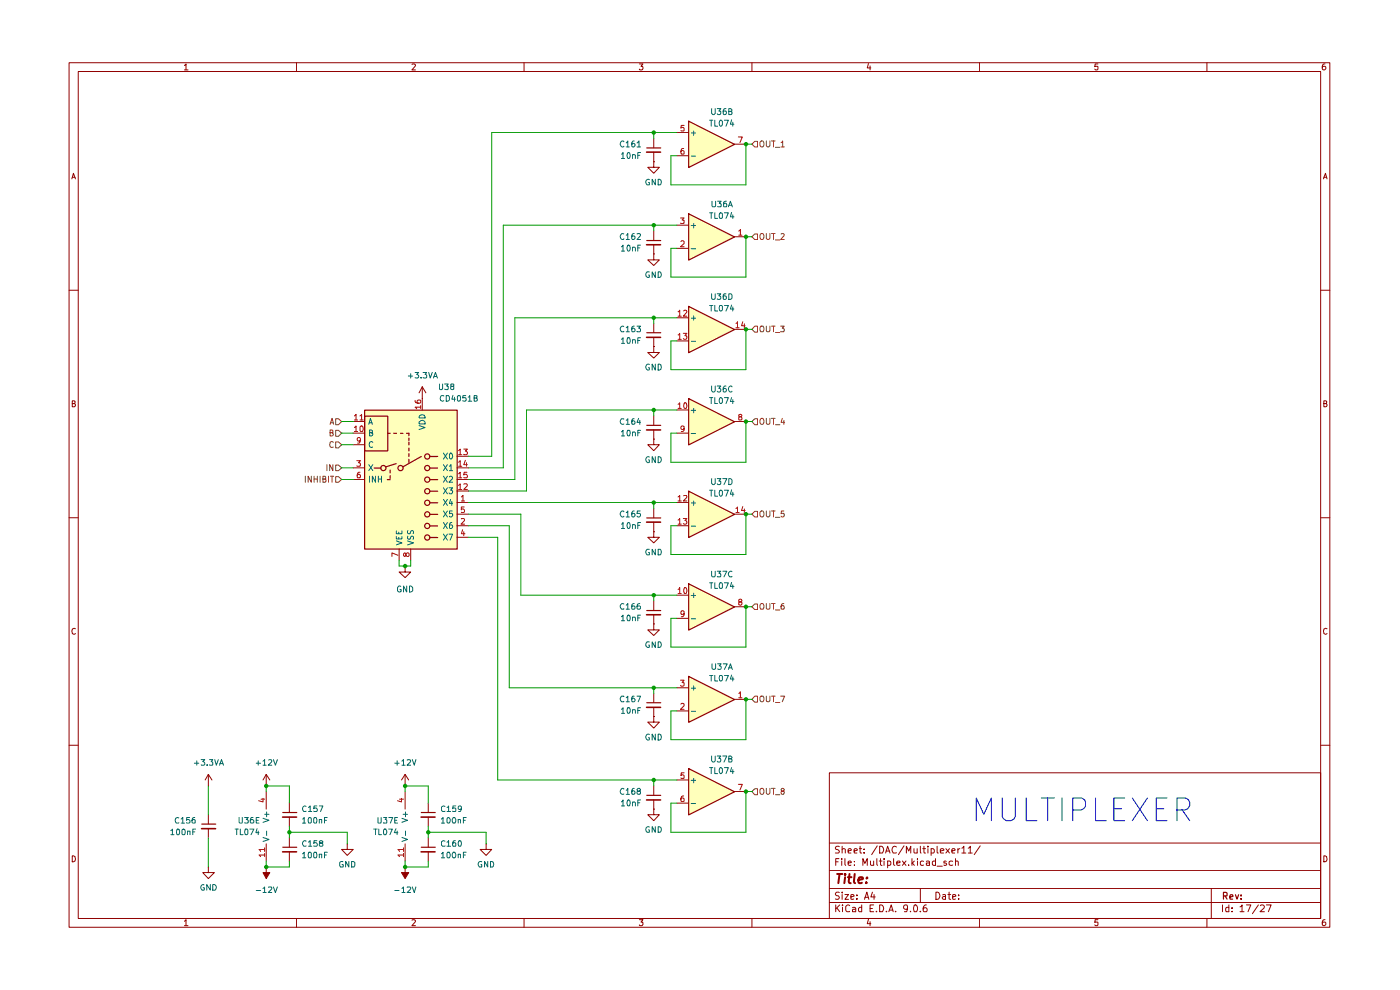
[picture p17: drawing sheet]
<svg xmlns="http://www.w3.org/2000/svg" width="297mm" height="210mm" viewBox="0 0 297 210" stroke-linecap="round" stroke-linejoin="round" font-family="sans-serif">
<g fill="none" stroke="#910000" stroke-width=".21">
<path d="M14.7 13.3h267.4v183.4h-267.4zM16.6 15.2h263.6v179.6h-263.6zM39.1 13.9l.4-.3v1.2M39.1 14.8h.8M62.9 13.3v1.9M87.4 13.6h.5l.2 .2-.7 1h.7M111.2 13.3v1.9M135.6 13.6h.8l-.4 .5h.3l.1 .1-.1 .5-.5 .1-.2-.1M159.5 13.3v1.9M184.2 13.5l-.2 .9h.7M184.6 14v.8M207.8 13.3v1.9"/>
<path d="M232.9 13.6h-.6l-.1 .6 .6-.1 .1 .6-.1 .1h-.4l-.2-.1M256 13.3v1.9M281.1 13.6h-.4l-.2 1 .3 .2h.2l.3-.2v-.4l-.2-.1h-.5l-.1 .1M15.2 37.9l.4-1.1 .4 1.1M15.3 37.6h.6M280.8 37.9l.4-1.1 .3 1.1M280.8 37.6h.6M14.7 61.6h1.9M280.2 61.6h1.9M15.3 85.6h.5l.1-.2v-.3l-.6-.1v1.3l.6-.1 .1-.3-.2-.3M280.8 85.6h.5l.1-.2v-.3l-.6-.1v1.3l.6-.1 .1-.3-.2-.3M14.7 109.8h1.9"/>
<path d="M280.2 109.8h1.9M16 133.4l-.2-.1a.65 .65 0 0 0-.6 .6 .65 .65 0 0 0 .6 .6l.2-.1M281.5 133.4l-.2-.1a.65 .65 0 0 0-.6 .6 .65 .65 0 0 0 .6 .6l.2-.1M14.7 158.1h1.9M280.2 158.1h1.9M175.9 163.9h104.3v30.9h-104.3zM175.9 178.8h104.3M178.1 179.6l-.5-.1-.3 .2v.4l.5 .2 .3 .4-.2 .2h-.7M178.7 179.5v1.4M182.5 179.5v1.3v.1h.3M186.1 179.4l-1.2 1.9M186.6 179.5a.81 .81 0 0 1 .9 .5 .81 .81 0 0 1-.3 .9h-.6z"/>
<path d="M190.2 179.7l-.1-.1a.75 .75 0 0 0-.9 .4 .75 .75 0 0 0 .3 .9h.7M191.8 179.4l-1.2 1.9M195.2 179.5v1.3l.2 .1M196 179.5v1.3l.1 .1h.2M196.9 179.5v.2M198.8 179.5v1.3l.3 .1M204.1 179.9l.4-.4v1.4M205.4 179.9l.3-.1 .1-.3v1.4M207.9 179.4l-1.2 1.9M15.3 181.5a.64 .64 0 0 1 .7 .7 .64 .64 0 0 1-.7 .6zM39.1 195.4l.4-.3v1.3M39.1 196.4h.8"/>
<path d="M62.9 194.8v1.9M87.4 195.2l.5-.1 .2 .2-.7 1.1h.7M111.2 194.8v1.9M135.6 195.1h.8l-.4 .5h.3l.1 .2-.1 .5-.5 .1-.2-.2M159.5 194.8v1.9M175.9 191.4h104.3M175.9 188.5h104.3M175.9 184.7h104.3M177.3 192v1.4M177.3 182.8h.5M177.6 192.6l.5 .8M178 182.1h-.7v1.5"/>
<path d="M178.1 189.3l-.5-.1-.3 .2v.4l.5 .2 .3 .4-.3 .4-.6-.1M178.1 192l-.8 .8M178.6 182.1v.2M178.6 182.6v1M178.7 189.2v.2M178.7 180.2l.2-.2 .4 .2v.7M178.7 189.8v1M178.7 192v.1M178.7 192.5v.9M179.2 189.8h.8l-.8 1h.8M179.2 182.1v1.3l.2 .2M179.9 183.1l.7-.1-.2-.4-.5 .2v.6l.3 .2 .3-.1"/>
<path d="M179.9 180.5l.7-.1-.2-.4-.5 .2v.6l.1 .1h.5M180.3 192.1l-.5-.1-.4 .3 .1 .9 .2 .2 .6-.1M180.5 190.3l.7-.2-.1-.3h-.6v.9h.6M180.9 192.5h.4l.2 .2v.7h-.6v-.4l.6-.2M181.2 180.5l.7-.1-.1-.3-.4-.1-.2 .2 .1 .7h.5M181.3 183.5v.1M181.3 182.7v.1M181.8 190.6v.2M181.8 189.8v.2M182.3 180h.5M182.8 192v1.4h-.5l-.2-.7 .3-.2h.4M183.1 183.6v-1.5l.4 1 .5-1v1.5"/>
<path d="M183.3 180.9h.1M183.3 180.1v.1M183.4 190.8l.5-1.6 .4 1.6M183.5 190.3h.7M184.2 195l-.2 .9h.7M184.6 195.5v.9M184.6 192.7h.5M184.7 182.6v.8l.2 .2 .4-.1M185.1 189.2l-.4 1.1h1M185.3 192h-.7v1.4h.7M185.3 182.6v1M185.4 189.8v1"/>
<path d="M185.9 193.3v.1M186 182.1v1.3l.2 .2M186.5 182.6h.6M186.6 192a.81 .81 0 0 1 .9 .4 .81 .81 0 0 1-.3 1h-.6zM186.8 182.1v1.3l.3 .2M187.5 182.1v.2M187.5 182.6v1M187.9 180.9l.4-1.4 .5 1.4M188 180.5h.7M188 193.3v.1M188.3 182.7l.4-.1 .3 .3-.1 .6h-.6M188.3 182.6v1.5"/>
<path d="M188.6 193.4l.5-1.4 .4 1.4M188.7 193.1h.7M189.6 182.1v1.3l.2 .2M190 193.3v.1M190.3 183.1l.6-.1v-.3l-.4-.1-.2 .2v.6l.2 .2 .4-.1M191.4 182.6l.8 1M192.2 182.6l-.8 1M192.3 180.9v-1.4l.5 1 .4-1v1.4M192.5 192.6v.2a.52 .52 0 0 1-.8-.2l.2-.6h.4l.2 .1a1.27 1.27 0 0 1-.2 1.3h-.4M192.8 183.5v.1M193.1 193.3v.1M193.5 182.1v1.5"/>
<path d="M193.6 183.1l.4 .5M193.9 180l.1 .9h.6M194 192h.1a.87 .87 0 0 1 .3 1.4l-.5-.1-.1-.8zM194 182.6l-.5 .5M194.6 180v.9M194.7 182.1v.2M194.7 182.6v1M195.2 193.3v.1M195.2 188.5v2.9M195.8 180h.5M195.9 182.7l-.4-.1-.3 .3 .1 .6h.6M196.5 192h-.2a1.04 1.04 0 0 0-.3 1.4h.5l.2-.6-.3-.3-.6 .3"/>
<path d="M196.5 182.7l.4-.1 .3 .2v.8M196.9 180v.9M197.2 183l-.7 .1v.4h.7M197.5 180.1l.5-.1 .2 .3-.1 .6h-.6M197.5 180v1.5M198.5 182.7l-.5-.1-.2 .3 .1 .6h.6M198.5 182.1v1.5M198.5 189.2a.77 .77 0 0 1 .9 .8 .77 .77 0 0 1-.9 .8zM198.8 183.7h1.1M199.5 180.5l.7-.1v-.3l-.5-.1-.2 .2 .1 .7h.6M200 189.8h.6v1M200.6 190.1l-.7 .2 .3 .5 .4-.1"/>
<path d="M200.7 180l.7 .9M200.7 182.7h-.5v.4h.5l.1 .3-.2 .2-.4-.1M201.1 189.8h.6M201.3 189.2v1.5l.4 .1M201.4 180l-.7 .9M201.9 180.5l.7-.1-.2-.4h-.3l-.2 .2v.6l.1 .1h.5M202.1 190.3l.7-.2-.1-.3h-.6v.9h.6M202.1 182.7l-.4-.1-.4 .3 .1 .6h.7M202.7 182.7l.4-.1 .2 .2v.8M202.7 182.1v1.5M203.2 180v.9M203.4 190.6v.2"/>
<path d="M203.4 189.8v.2M203.6 180l-.4 .3M204.1 180.9h.8M205.4 180.9h.9M207.8 194.8v1.9M232.9 195.1h-.6l-.1 .6 .6-.1 .1 .6-.1 .2h-.4l-.2-.2M256 194.8v1.9M257 188.5v6.3M259.3 192v1.4M260.7 192v1.4h-.6v-.9h.6M261.4 193.3v.1M261.4 192.5v.2"/>
<path d="M263.1 192.4l.3-.2 .1-.2v1.4M263.1 193.4h.8M264.4 192h1l-.6 1.4M267 192l-1.3 1.8M267.4 192.1l.2-.1h.3l.3 .4-.1 .2-.8 .8h.9M268.7 192h1l-.6 1.4M280.8 181.5a.64 .64 0 0 1 .7 .7 .64 .64 0 0 1-.7 .6zM281.1 195.1l-.4 .1-.2 .9 .3 .3h.2l.3-.3v-.3l-.2-.2h-.5l-.1 .2"/>
</g>
<path d="M259.6 190h.6l.1-.5-.2-.2h-.5v1.4M259.9 190l.4 .7M260.9 190.3l.7-.2-.2-.3-.4 .1-.1 .7 .1 .1h.5M262.1 189.8l.3 .9 .4-.9M263.3 190.6v.1M263.3 189.9v.1" fill="none" stroke="#910000" stroke-width=".25"/>
<path d="M177.6 185.4h1.1M178.1 185.4l-.3 1.9M179.3 185.4v.2M179.3 186.1l-.2 1.2M179.9 186.1h.7M180.2 185.4l-.2 1.6 .1 .3h.4M181.3 185.4l-.2 1.6 .3 .3M182.1 186.7l.9-.2v-.3a.6 .6 0 0 0-.8 .1v1h.6M183.8 187.2v.1M183.9 186.2h.1l-.1 .1v-.1v.1" fill="none" stroke="#910000" stroke-width=".42"/>
<g fill="#ffb">
<path d="M146.1 143.4l9.7 4.9-9.7 4.9z"/>
<path d="M146.1 163l9.7 4.9-9.7 4.9z"/>
<path d="M77.3 87h19.6v29.4h-19.6z"/>
<path d="M146.1 123.8l9.7 4.9-9.7 4.9z"/>
<path d="M146.1 104.2l9.7 4.9-9.7 4.9z"/>
<path d="M146.1 84.5l9.7 4.9-9.7 4.9z"/>
<path d="M146.1 25.7l9.7 4.9-9.7 4.9z"/>
<path d="M146.1 65l9.7 4.9-9.7 4.9z"/>
<path d="M146.1 45.3l9.7 4.9-9.7 4.9z"/>
</g>
<path d="M160.1 167.3h.6v1.3h-.6l-.6-.7z" fill="#fff"/>
<path d="M160.1 167.3h.6v1.3h-.6l-.6-.7zM161.3 167.4l.5-.2a.86 .86 0 0 1 0 1.3 .46 .46 0 0 1-.6-.4zM162.6 167.2v1l.2 .3h.3l.2-.3v-1M163.7 167.2h.7M164.1 167.2v1.3M164.5 168.6h.9M166 167.8l-.2-.1a.31 .31 0 0 1 .1-.4 .31 .31 0 0 1 .4 .1v.3l-.5 .1-.1 .2v.2l.3 .3 .4-.3-.1-.4h-.2" fill="none" stroke="#765500" stroke-width=".21"/>
<path d="M146.1 143.5l9.7 4.9-9.7 4.8zM137.2 168.7h3M146.1 163l9.7 4.9-9.7 5z" fill="none" stroke="#910000" stroke-width=".25"/>
<path d="M138.7 152v1.2h1.2l-1.2 1.2-1.3-1.2h1.3M138.7 152h.1M143.6 145.9h2.5M143.6 150.8h2.5M155.8 148.3h2.4M138.7 171.6v1.2h1.2l-1.2 1.3-1.3-1.3h1.3M138.7 171.6h.1M138.7 166.7v2M138.7 169.7v1.9M143.6 165.5h2.5M143.6 170.4h2.5M155.8 167.9h2.4" fill="none" stroke="#910000" stroke-width=".21"/>
<path d="M144.4 144.3h.7l-.4 .5 .4 .1v.5l-.2 .2h-.4l-.1-.2M144.4 149.4l.5-.2 .2 .2v.3l-.7 .8h.7M156.7 147.1l.4-.4v1.3M156.7 148h.7M145 168.8l-.4 .1-.2 1 .1 .1 .6-.1-.1-.6h-.3l-.3 .2M145.1 163.9h-.6l-.1 .6 .2-.1h.4l.1 .6h-.7M156.6 166.4h.9l-.5 1.2" fill="none" stroke="#b90000" stroke-width=".21"/>
<path d="M146.6 146h1M146.6 150.9h1M147.2 145.5v.9M146.6 165.5h1M146.6 170.4h1M147.2 165.1v.9" fill="none" stroke="#006665" stroke-width=".21"/>
<path d="M137.2 169.7h2.9" fill="none" stroke="#910000" stroke-width=".34"/>
<path d="M160.1 147.7h.6v1.2h-.6l-.6-.6z" fill="#fff"/>
<g fill="none" stroke="#765500" stroke-width=".21">
<path d="M160.1 147.7h.6v1.2h-.6l-.6-.6zM162.6 147.7v.9l.2 .3 .4-.1 .1-.2v-.9M163.7 147.7h.7M164.1 147.7v1.2M164.5 149h.9M165.6 147.7h.9l-.5 1.2"/>
<circle cx="161.6" cy="148.2" r=".57"/>
</g>
<g fill="none" stroke="#910000" stroke-width=".25">
<path d="M77.3 87h19.7v29.5h-19.7zM77.3 88.3h5v7.3h-5zM79.4 99.3h1.4M82.3 91.9h.5M82.8 99.7v.6M83.5 91.9h.6M84 98.4l-2.2 .6M85 91.9h.5M86.2 91.9h.5v.5M86.7 92.9v.5M86.7 93.8v.6M86.7 95.1v.5"/>
<path d="M86.7 96.2v.6M86.7 97.4v.7M89.4 96.8l-3.9 2.2M91.1 99.3h1.7M91.1 96.8h1.7M82.2 101.7h.6M82.8 100.9v.6M91.1 101.7h1.7M91.1 104.2h1.7M91.1 106.7h1.7M91.1 109.1h1.7M91.1 111.6h1.7"/>
<path d="M91.1 114h1.7M146.1 123.8l9.7 4.9-9.7 5zM137.2 149.1h3M89.4 172.4h2.9M89.4 179.7h2.9"/>
<circle cx="81.3" cy="99.3" r=".55"/>
<circle cx="85" cy="99.3" r=".55"/>
<circle cx="90.6" cy="99.3" r=".55"/>
<circle cx="90.6" cy="96.8" r=".55"/>
<circle cx="90.6" cy="111.6" r=".55"/>
<circle cx="90.6" cy="106.7" r=".55"/>
<circle cx="90.6" cy="101.7" r=".55"/>
<circle cx="90.6" cy="104.2" r=".55"/>
<circle cx="90.6" cy="109.1" r=".55"/>
<circle cx="90.6" cy="114" r=".55"/>
</g>
<path d="M137.2 150h2.9M89.3 173.3h3M89.3 180.7h3" fill="none" stroke="#910000" stroke-width=".34"/>
<g fill="none" stroke="#910000" stroke-width=".21">
<path d="M74.9 89.4h2.4M74.9 91.9h2.4M74.9 94.3h2.4M74.9 99.2h2.4M89.6 84.5h.1M89.6 82.1v4.9M89.6 82.1l-.7 1.2M89.6 82.1l.7 1.2M96.9 99.2h2.5M96.9 96.8h2.5M74.9 101.7h2.4M84.7 116.4v2.5"/>
<path d="M87.1 116.4v2.5M96.9 101.7h2.5M96.9 104.2h2.5M96.9 106.6h2.5M96.9 109.1h2.5M96.9 111.5h2.5M96.9 114h2.5M85.9 120.1v1.2h1.2l-1.2 1.2-1.2-1.2h1.2M85.9 120.1h.1M138.7 132.3v1.3h1.2l-1.2 1.2-1.3-1.2h1.3M138.7 132.3h.1M143.6 126.3h2.5"/>
<path d="M143.6 131.2h2.5M155.8 128.7h2.4M138.7 147.1v1.9M138.7 150v2M90.9 170.4v1.9M90.9 173.3v2M90.9 177.7v2M103.1 179v1.2h1.2l-1.2 1.3-1.2-1.3h1.2M103.1 179h.1M90.9 180.7v1.9"/>
</g>
<g fill="none" stroke="#b90000" stroke-width=".21">
<path d="M75.2 88.2l.3-.3v1.2M75.2 90.7l.3-.3v1.1M75.2 89.1h.7M75.2 91.5h.7M75.7 97.7h.8l-.5 .4 .5 .3-.1 .5-.7-.1M76.4 88.2l.3-.3v1.2M76.4 89.1h.7M76.5 90.4h.3a.86 .86 0 0 1 .1 1.1h-.4l-.1-.1zM76.5 93.3l-.5 .3-.2-.3v-.2a.35 .35 0 0 1 .3-.3 .35 .35 0 0 1 .4 .3l-.2 .8-.4 .1M88.1 84.9v.5l.5 .1 .6-.1v-.5h-.6l-.1 .4 .2 .2M89.2 86.4h-1.1l.3 .3M89.2 86v.7"/>
<path d="M97.3 95.6l.3-.3v1.1M97.3 98.1l.3-.4v1.2M97.3 96.4h.7M97.3 98.9h.7M98.4 95.3h.7l-.4 .4 .4 .2v.4l-.1 .1h-.6M98.7 97.6l-.3 1h.7M99 98.1v.8M76.4 100.2l-.4 .1-.2 .4 .1 .7h.5v-.7l-.4-.1-.2 .3M84.4 117.8l-1.3-.5v.7M86.1 117.5l.3-.2 .4 .1v.5l-.4 .1-.3-.2v-.4l-.2-.1-.2 .1v.6h.2l.2-.2M97.3 100.5l.3-.3v1.2M97.3 103l.3-.4v1.2"/>
<path d="M97.3 101.4h.7M97.3 103.8h.7M97.9 105.4l.3-.3v1.2M97.9 110.1l.5-.1 .2 .3-.8 .9h.8M97.9 106.3h.7M98.1 112.4l-.2 .8h.7M98.4 102.7l.6-.1 .1 .3-.7 .9h.7M98.4 112.8v.8M98.5 107.5h-.6v.6l.4-.1 .3 .2-.2 .5-.5-.1M99.1 100.2h-.6l-.1 .6 .5-.2 .2 .3v.3l-.1 .2-.6-.1M143.9 125.1l.3-.5v1.3M143.9 125.9h.6"/>
<path d="M145.1 130.1l-.1 .2h-.5v-.7h.4l.2 .1v.8l-.1 .2-.5 .1M145.3 124.6a.75 .75 0 0 1 .2 1.3h-.2a.9 .9 0 0 1 0-1.3zM157 127.7l-.3-.2 .1-.3a.34 .34 0 0 1 .4 0 .34 .34 0 0 1 .1 .4l-.6 .2 .1 .5a.36 .36 0 0 0 .6-.2l-.1-.4h-.2"/>
</g>
<g fill="none" stroke="#006665" stroke-width=".21">
<path d="M78.2 90l.4-1.3 .4 1.3M78.2 98.6l.9 1.2M78.3 89.7h.6M78.4 91.8h.5l.1-.4-.6-.2v1.3h.4l.3-.5-.4-.2M79.1 93.8l-.3-.1a.65 .65 0 0 0-.5 .6 .65 .65 0 0 0 .5 .6l.3-.1M79.1 98.6l-.9 1.2M88.9 90.3l1.3 .4-1.3 .4M89 89.4a.66 .66 0 0 1 .8-.2 .66 .66 0 0 1 .4 .7h-1.3zM89.2 88.1h.8l.2 .6h-1.3zM94.1 96.1l.8 1.3M94.1 98.6l.8 1.2M94.9 96.1l-.8 1.3"/>
<path d="M94.9 98.6l-.8 1.2M95.3 98.9l.4-.3v1.2M95.3 99.8h.7M95.6 96.1a.68 .68 0 0 1 .4 .6 .68 .68 0 0 1-.4 .7l-.3-.3v-.7zM78.4 101v1.3M79.7 101v1.3l-.7-1.3v1.3M80.3 101v1.3M80.3 101.6h.6M80.9 101v1.3M84.1 114.7l1.2 .5-1.2 .4M84.1 113.8v.5h1.2v-.5M84.1 112.6v.6h1.2v-.6"/>
<path d="M84.6 112.9v.3M84.6 114v.3M86.4 114.7l1.3 .5-1.3 .4M86.5 113.7v.6h.5l.2-.5 .3-.1 .2 .3-.1 .4M86.5 112.5l-.1 .5 .2 .2h.4l.4-.7 .3 .3-.1 .4M94.1 101l.8 1.3M94.1 103.5l.8 1.2M94.1 105.9l.8 1.3M94.1 108.4l.8 1.3M94.1 110.8l.8 1.3M94.1 113.3l.8 1.3M94.9 101l-.8 1.3"/>
<path d="M94.9 103.5l-.8 1.2M94.9 105.9l-.8 1.3M94.9 108.4l-.8 1.3M94.9 110.8l-.8 1.3M94.9 113.3l-.8 1.3M95.3 103.5h.7l-.4 .5 .3 .1 .1 .4-.2 .2h-.4l-.1-.1M95.3 113.3h.7l-.5 1.3M95.3 101.2l.5-.2 .2 .4-.7 .9h.7M95.6 105.9l-.3 .9h.7M95.8 110.8l-.3 .1-.2 .3v.7l.5 .2 .2-.2v-.4l-.2-.2h-.4l-.1 .2M95.8 106.4v.8M95.9 108.4h-.6v.6l.5-.1 .2 .2v.3l-.2 .3-.5-.2"/>
<path d="M146.6 126.3h1M146.6 131.2h1M147.2 125.8v1"/>
</g>
<path d="M71.2 93.7h.6l.7 .6-.7 .7h-.6z" fill="#fff"/>
<path d="M70.7 93.8l-.3-.1a.65 .65 0 0 0-.5 .6 .65 .65 0 0 0 .5 .6l.3-.1M71.2 93.7h.6l.7 .6-.7 .7h-.6z" fill="none" stroke="#765500" stroke-width=".21"/>
<path d="M71.2 98.6h.6l.7 .6-.7 .6h-.6z" fill="#fff"/>
<path d="M69.3 98.6v1.2M70.6 98.6v1.2l-.7-1.2v1.2M71.2 98.6h.6l.7 .6-.7 .6h-.6z" fill="none" stroke="#765500" stroke-width=".21"/>
<path d="M71.2 91.3h.6l.7 .6-.7 .7h-.6z" fill="#fff"/>
<path d="M70 91.8h.5l.1-.4-.2-.2h-.4v1.3l.6-.1 .1-.4-.3-.2M71.2 91.3h.6l.7 .6-.7 .7h-.6z" fill="none" stroke="#765500" stroke-width=".21"/>
<path d="M71.2 101.1h.6l.7 .6-.7 .6h-.6z" fill="#fff"/>
<path d="M64.8 101v1.3M66 101v1.3l-.6-1.3v1.3M66.6 101v1.3M66.6 101.6h.7M67.3 101v1.3M67.9 101v1.3M68.5 101.6h.5l.1-.4-.2-.2h-.4v1.3l.6-.1 .1-.3-.3-.3M69.7 101v1.3M70.1 101h.7M70.4 101v1.3M71.2 101.1h.6l.7 .6-.7 .6h-.6z" fill="none" stroke="#765500" stroke-width=".21"/>
<path d="M71.2 88.8h.6l.7 .6-.7 .7h-.6z" fill="#fff"/>
<path d="M70 90l.4-1.3 .4 1.3M70.1 89.7h.6M71.2 88.8h.6l.7 .6-.7 .7h-.6z" fill="none" stroke="#765500" stroke-width=".21"/>
<path d="M146.1 25.7l9.7 4.9-9.7 4.9zM137.2 90.2h3M146.1 84.6l9.7 4.9-9.7 4.9zM137.2 109.9h3M146.1 104.2l9.7 4.9-9.7 4.9zM137.2 129.5h3" fill="none" stroke="#910000" stroke-width=".25"/>
<path d="M137.2 91.2h2.9M137.2 110.8h2.9M137.2 130.4h2.9" fill="none" stroke="#910000" stroke-width=".34"/>
<g fill="none" stroke="#910000" stroke-width=".21">
<path d="M143.6 28.1h2.5M143.6 33h2.5M155.8 30.6h2.4M138.7 93.1v1.2h1.2l-1.2 1.3-1.3-1.3h1.3M138.7 93.1h.1M138.7 88.2v2M138.7 91.2v1.9M143.6 87h2.5M143.6 91.9h2.5M155.8 89.4h2.4M138.7 112.8v1.2h1.2l-1.2 1.2-1.3-1.2h1.3M138.7 112.8h.1"/>
<path d="M138.7 107.9v1.9M138.7 110.8v2M143.6 106.6h2.5M143.6 111.5h2.5M155.8 109.1h2.4M138.7 127.4v2.1M138.7 130.4v1.9"/>
</g>
<g fill="none" stroke="#b90000" stroke-width=".21">
<path d="M145 31.5l-.4 .1-.2 .8 .1 .3 .6-.1-.1-.6-.3-.1-.3 .3M145.1 26.6h-.6l-.1 .6 .2-.2 .4 .1 .1 .6h-.7M156.6 29.1h.9l-.5 1.1M143.9 85.8l.3-.4v1.2M143.9 86.6h.6M145.1 85.5l.4-.1a.91 .91 0 0 1 0 1.2l-.4-.1zM145.1 90.9l-.1 .1a.36 .36 0 0 1-.6-.1v-.3a.42 .42 0 0 1 .7-.2v.9l-.2 .2h-.4M157 88.4l-.3-.1 .1-.3a.36 .36 0 0 1 .6 .2l-.7 .4 .1 .5h.5l.1-.2v-.2l-.3-.3M143.9 105.4l.3-.3v1.2M143.9 110.3l.3-.3v1.2M143.9 106.3h.6M143.9 111.2h.6"/>
<path d="M145 110h.7l-.4 .4 .3 .1v.6h-.6M145 105.2l.6-.1 .1 .3-.7 .9h.7M156.1 107.9l.4-.4v1.2M156.1 108.7h.7M157.6 107.5l-.3 .8h.8M157.9 108v.7"/>
</g>
<path d="M146.6 28.2h1M146.6 33.1h1M147.2 27.8v.9M146.6 87.1h1M146.6 92h1M147.2 86.6v1M146.6 106.7h1M146.6 111.6h1M147.2 106.3v.9" fill="none" stroke="#006665" stroke-width=".21"/>
<path d="M160.1 69.2h.6v1.3h-.6l-.6-.6z" fill="#fff"/>
<path d="M160.1 69.2h.6v1.3h-.6l-.6-.6zM161.4 69.2h.5l.1 .2 .1 .5-.2 .5h-.5l-.1-.2-.1-.6zM162.6 69.2v.9l.1 .3 .5-.1 .1-1.1M163.7 69.2h.7M164.1 69.2v1.2M164.5 70.5h.9M165.6 69.2h.8l-.4 .4 .4 .3-.1 .5-.7-.1" fill="none" stroke="#765500" stroke-width=".21"/>
<path d="M146.1 65l9.7 4.9-9.7 4.9z" fill="none" stroke="#910000" stroke-width=".25"/>
<path d="M143.6 67.4h2.5M143.6 72.3h2.5M155.8 69.9h2.4" fill="none" stroke="#910000" stroke-width=".21"/>
<path d="M143.9 66.1l.3-.3v1.3M143.9 71l.3-.3v1.3M143.9 67.1h.6M143.9 72h.6M145 70.7h.7l-.4 .5h.3v.7l-.5 .1-.1-.2M145 66l.5-.2 .2 .3-.7 1h.7M156.1 68.6l.4-.3v1.2M156.1 69.5h.7M157.6 68.3l-.3 .8h.8M157.9 68.7v.8" fill="none" stroke="#b90000" stroke-width=".21"/>
<path d="M146.6 67.5h1M146.6 72.4h1M147.2 67v.9" fill="none" stroke="#006665" stroke-width=".21"/>
<path d="M160.1 88.8h.6v1.3h-.6l-.6-.7z" fill="#fff"/>
<path d="M160.1 88.8h.6v1.3h-.6l-.6-.7zM161.4 88.8l.4-.1a.86 .86 0 0 1 0 1.3 .46 .46 0 0 1-.6-.4zM162.6 88.7v1.1l.2 .2 .4-.1 .1-.1v-1.1M163.7 88.7h.7M164.1 88.7v1.3M164.5 90.1h.9M166 88.7l-.3 .9h.8M166.3 89.2v.8" fill="none" stroke="#765500" stroke-width=".21"/>
<path d="M160.1 108.5h.6v1.2h-.6l-.6-.6z" fill="#fff"/>
<path d="M160.1 108.5h.6v1.2h-.6l-.6-.6zM161.3 108.6l.5-.2a.86 .86 0 0 1 0 1.3 .46 .46 0 0 1-.6-.5zM162.6 108.4v1l.2 .3h.3l.2-.3v-1M163.7 108.4h.7M164.1 108.4v1.3M164.5 109.7h.9M166.3 108.4h-.5l-.1 .6 .6-.1v.7l-.4 .1-.2-.2" fill="none" stroke="#765500" stroke-width=".21"/>
<path d="M159.5 30.6l.6-.6h.6v1.2h-.6z" fill="#fff"/>
<path d="M160.1 30h.6v1.2h-.6l-.6-.6zM161.3 30.1l.5-.2a.86 .86 0 0 1 0 1.3 .46 .46 0 0 1-.6-.5zM162.6 29.9v1l.2 .3h.3l.2-.3v-1M163.7 29.9h.7M164.1 29.9v1.3M164.5 31.3h.9M165.7 30.2l.3-.3v1.3M165.7 31.2h.7" fill="none" stroke="#765500" stroke-width=".21"/>
<path d="M160.1 49.6h.6v1.2h-.6l-.6-.6z" fill="#fff"/>
<path d="M160.1 49.6h.6v1.2h-.6l-.6-.6zM161.3 49.7l.5-.2a.86 .86 0 0 1 0 1.3h-.3a.79 .79 0 0 1-.2-1.1zM162.6 49.5v1.1l.2 .2h.3l.2-.2v-1.1M163.7 49.5h.7M164.1 49.5v1.3M164.5 50.9h.9M165.7 49.6l.4-.1 .3 .4-.8 .9h.8" fill="none" stroke="#765500" stroke-width=".21"/>
<path d="M146.1 45.4l9.7 4.9-9.7 4.9z" fill="none" stroke="#910000" stroke-width=".25"/>
<path d="M143.6 47.8h2.5M143.6 52.7h2.5M155.8 50.2h2.4" fill="none" stroke="#910000" stroke-width=".21"/>
<path d="M144.4 46.2h.7l-.4 .5h.4v.6h-.7M144.4 51.2l.2-.1 .4 .1 .1 .5-.7 .6h.7M156.7 49l.4-.3v1.2M156.7 49.9h.7" fill="none" stroke="#b90000" stroke-width=".21"/>
<path d="M146.6 47.8h1M146.6 52.8h1M147.2 47.4v1" fill="none" stroke="#006665" stroke-width=".21"/>
<path d="M160.1 128.1h.6v1.2h-.6l-.6-.6z" fill="#fff"/>
<path d="M159.5 128.7l.6-.6h.6v1.2h-.6zM161.3 128.2l.5-.2a.86 .86 0 0 1 .1 1.2h-.5l-.2-.3zM162.6 128v1l.1 .2h.5l.1-.2v-1M163.7 128h.7M164.1 128v1.2M164.5 129.4h.9M166.3 128l-.4 .1-.2 .4 .1 .7h.5v-.7h-.3l-.3 .2" fill="none" stroke="#765500" stroke-width=".21"/>
<path d="M137.2 31.4h3M137.2 51h3M137.2 70.6h3" fill="none" stroke="#910000" stroke-width=".25"/>
<path d="M137.2 32.3h2.9M137.2 51.9h2.9M137.2 71.6h2.9" fill="none" stroke="#910000" stroke-width=".34"/>
<g fill="none" stroke="#910000" stroke-width=".21">
<path d="M138.7 34.3v1.2h1.2l-1.2 1.3-1.3-1.3h1.3M138.7 34.3h.1M138.7 29.4v1.9M138.7 32.3v2M138.7 53.9v1.2h1.2l-1.2 1.2-1.3-1.2h1.3M138.7 53.9h.1M138.7 49v2M138.7 51.9v2M138.7 73.5v1.3h1.2l-1.2 1.2-1.3-1.2h1.3M138.7 73.5h.1M138.7 68.6v1.9M138.7 71.6v1.9"/>
<path d="M85.9 166.7h.1M85.9 164.3v2.4M85.9 167.9v3.7M85.9 179v3.6M85.9 164.3l-.7 1.2M85.9 164.3l.8 1.2"/>
</g>
<path d="M84.8 169.5h.8M85.2 169.3v.8l-.9-.2M85.6 179.8v.8M85.6 181.4h-1.2l.4 .3M85.6 180.2h-1.2l.4 .4M85.6 181v.7" fill="none" stroke="#b90000" stroke-width=".21"/>
<path d="M85.3 173.6l1.1 .4-1.1 .4M85.3 177.6l1.1 .5-1.1 .4M85.5 172.7h.9M86 172.2v1M86 176.3v.9" fill="none" stroke="#006665" stroke-width=".21"/>
<path d="M85.9 183.9v1.2h.8l-.8 1.3-.7-1.3h.7z" fill="#910000"/>
<g fill="none" stroke="#910000" stroke-width=".21">
<path d="M44.2 166.7h.1M44.2 164.3l-.7 1.2M44.2 164.3l.8 1.2M44.2 164.3v2.4M44.2 172.8v2M44.2 175.8v1.9M56.5 166.7h.1M56.5 164.3l-.7 1.2M56.5 164.3l.7 1.2M56.5 164.3v2.4M56.5 167.9v3.7M56.5 179v3.6"/>
<path d="M85.9 183.9v1.2h-.7l.7 1.3 .8-1.3h-.8M85.9 183.9h.1"/>
</g>
<path d="M42.8 174.8h3" fill="none" stroke="#910000" stroke-width=".25"/>
<path d="M42.8 175.8h2.9" fill="none" stroke="#910000" stroke-width=".34"/>
<path d="M55.4 169.5h.7M55.8 169.3v.8l-.9-.2M56.1 179.8v.8M56.1 181.4h-1.1l.3 .3M56.1 180.2h-1.1l.3 .4M56.1 181v.7" fill="none" stroke="#b90000" stroke-width=".21"/>
<path d="M55.8 173.6l1.3 .4-1.3 .4M55.8 177.6l1.3 .5-1.3 .4M56.1 172.7h1M56.6 172.2v1M56.6 176.3v.9" fill="none" stroke="#006665" stroke-width=".21"/>
<path d="M56.5 183.9v1.2h.7l-.7 1.3-.7-1.3h.7z" fill="#910000"/>
<path d="M61.4 170.4v1.9M61.4 173.3v2M61.4 177.7v2M73.7 179v1.2h1.2l-1.2 1.3-1.2-1.3h1.2M73.7 179h.1M44.2 183.9v1.2h1.3l-1.3 1.3-1.2-1.3h1.2M44.2 183.9h.1M56.5 183.9v1.2h-.7l.7 1.3 .7-1.3h-.7M56.5 183.9h.1M61.4 180.7v1.9" fill="none" stroke="#910000" stroke-width=".21"/>
<path d="M60 179.7h3M60 172.4h3" fill="none" stroke="#910000" stroke-width=".25"/>
<path d="M59.9 173.3h3M59.9 180.7h3" fill="none" stroke="#910000" stroke-width=".34"/>
<g fill="none" stroke="#090" stroke-width=".21">
<path d="M138.7 28.1v1.3M143.6 28.1h-39.3v68.7h-4.9M159.5 30.6h-1.3v8.6h-15.9v-6.2h1.3M138.7 47.8v1.2M143.6 47.8h-36.8v51.4h-7.4M159.5 50.2h-1.3v8.6h-15.9v-6.1h1.3M138.7 67.4v1.2M143.6 67.4h-34.4v34.3h-9.8M159.5 69.9h-1.3v8.5h-15.9v-6.1h1.3M72.5 99.2h2.4M72.5 89.4h2.4M72.5 94.3h2.4"/>
<path d="M72.5 91.9h2.4M138.7 87v1.2M143.6 87h-31.9v17.2h-12.3M159.5 89.4h-1.3v8.7h-15.9v-6.2h1.3M72.5 101.7h2.4M84.7 118.9v1.2h2.4v-1.2M99.4 114h6.2v51.5h38M99.4 111.5h8.6v34.4h35.6M99.4 106.6h44.2M99.4 109.1h11.1v17.2h33.1M138.7 106.6v1.3M159.5 109.1h-1.3v8.5h-15.9v-6.1h1.3"/>
<path d="M138.7 126.3v1.1M159.5 128.7h-1.3v8.6h-15.9v-6.1h1.3M138.7 145.9v1.2M159.5 148.3h-1.3v8.6h-15.9v-6.1h1.3M44.2 166.7v6.1M44.2 177.7v6.2M56.5 167.9v-1.2h4.9v3.7M61.4 176.5h12.3v2.5M61.4 175.3v2.4M85.9 167.9v-1.2h5v3.7M90.9 176.5h12.2v2.5M90.9 175.3v2.4"/>
<path d="M138.7 165.5v1.2M159.5 167.9h-1.3v8.6h-15.9v-6.1h1.3M56.5 182.6v1.3h4.9v-1.3M85.9 182.6v1.3h5v-1.3"/>
</g>
<g fill="none" stroke="#0000ca" stroke-width=".21">
<path d="M207.1 174.1v-4.8l1.6 3.4 1.6-3.4v4.8M212.6 169.3v3.9l.3 .5a1.59 1.59 0 0 0 2.1 .1l.4-.6v-3.9M217.7 169.3v4.8h2.3M220.9 169.3h2.8M222.3 169.3v4.8M225.3 169.3v4.8M227.6 171.8h1.9a1.35 1.35 0 0 0 .8-1.3 1.35 1.35 0 0 0-.8-1.2h-1.9v4.8M232.4 169.3v4.8h2.3M236.3 171.5h1.6M238.6 169.3h-2.3v4.8h2.3M240.2 169.3l3.2 4.8M243.4 169.3l-3.2 4.8"/>
<path d="M245.3 171.5h1.6M247.6 169.3h-2.3v4.8h2.3M249.7 171.8h1.8a1.31 1.31 0 0 0 .9-1.3 1.31 1.31 0 0 0-.9-1.2h-1.8v4.8M250.8 171.8l1.6 2.3"/>
</g>
<g fill="#090">
<circle cx="158.2" cy="167.9" r=".47"/>
<circle cx="158.2" cy="128.7" r=".47"/>
<circle cx="158.2" cy="148.3" r=".47"/>
<circle cx="138.7" cy="165.5" r=".47"/>
<circle cx="138.7" cy="145.9" r=".47"/>
<circle cx="158.2" cy="50.2" r=".47"/>
<circle cx="158.2" cy="69.9" r=".47"/>
<circle cx="138.7" cy="67.4" r=".47"/>
<circle cx="56.5" cy="166.7" r=".47"/>
<circle cx="85.9" cy="166.7" r=".47"/>
<circle cx="90.9" cy="176.5" r=".47"/>
<circle cx="85.9" cy="120.1" r=".47"/>
<circle cx="138.7" cy="126.3" r=".47"/>
<circle cx="138.7" cy="28.1" r=".47"/>
<circle cx="138.7" cy="87" r=".47"/>
<circle cx="158.2" cy="89.4" r=".47"/>
<circle cx="158.2" cy="30.6" r=".47"/>
<circle cx="138.7" cy="106.6" r=".47"/>
<circle cx="158.2" cy="109.1" r=".47"/>
<circle cx="138.7" cy="47.8" r=".47"/>
<circle cx="85.9" cy="183.9" r=".47"/>
<circle cx="56.5" cy="183.9" r=".47"/>
<circle cx="61.4" cy="176.5" r=".47"/>
</g>
<g fill="none" stroke="#006665" stroke-width=".21">
<path d="M131.8 32.7l.4-.3v1.2M131.8 33.6h.7M132.3 30.1l-.1-.2a.6 .6 0 0 0-.6 .7 .6 .6 0 0 0 .7 .5v-.1M132.8 30.3l.4-.4v1.3M132.8 31.2h.7M133.3 32.4a.68 .68 0 0 1 .4 .6 .68 .68 0 0 1-.4 .6l-.3-.5 .1-.6zM134.2 32.9l.2-.1 .4 .1v.7M134.2 32.8v.8M134.5 29.9l-.3 .1-.2 .2v.8l.5 .2 .2-.3v-.2l-.2-.3-.5 .1v.2M135.1 30.3l.5-.4v1.3M135.1 31.2h.8M135.3 32.9h.4"/>
<path d="M135.9 32.4h-.6v1.2M137.8 38.1a.61 .61 0 0 0-.8 .3 .61 .61 0 0 0 .2 .8h.6v-.5h-.2M139 38v1.2l-.6-1.2v1.2M139.6 38a.66 .66 0 0 1 .7 .5 .66 .66 0 0 1-.3 .7h-.4zM150.5 25.5h.7M150.9 25.5v1.3M151 23v1.1l.2 .2h.3l.2-.2v-1.1M151.6 25.5v1.3h.6M152.2 23h.7l-.4 .6h.3l.1 .1-.1 .5-.5 .1-.1-.2M152.8 25.5l.5 .3v.7l-.3 .3a.75 .75 0 0 1-.2-1.3zM153.7 25.5h.8l-.5 1.3M154 23l-.4 .1-.2 .3v.7l.2 .2 .4-.1v-.6h-.5l-.1 .1"/>
<path d="M154.6 23.6h.6l.1-.3-.3-.3h-.4v1.3h.5l.2-.2v-.4l-.3-.1M155.2 25.4l-.3 .9h.8M155.5 25.9v.9M131.8 52.3l.4-.3v1.3M131.8 53.3h.7M132.3 49.6l-.1-.1a.64 .64 0 0 0-.6 .7 .64 .64 0 0 0 .6 .6l.1-.2M132.8 49.9l.4-.4v1.3M132.8 50.8h.7M133.1 52.1l.3-.1a.78 .78 0 0 1-.1 1.3l-.3-.5zM134.2 52.5l.3-.1 .3 .2v.7M134.2 52.4v.9M134.5 49.5l-.3 .1-.2 .3v.7l.5 .2 .2-.2v-.4l-.2-.1h-.4l-.1 .1"/>
<path d="M135.1 49.6l.5-.1 .3 .3-.8 1h.8M135.3 52.6h.4M135.9 52h-.6v1.3M137.8 57.7h-.6a.61 .61 0 0 0-.2 .7 .61 .61 0 0 0 .8 .4v-.5h-.2M139 57.7v1.2l-.6-1.2v1.2M139.6 57.7h.4a.66 .66 0 0 1 .3 .7 .66 .66 0 0 1-.7 .5zM150.5 45.1h.7M150.9 45.1v1.2M151.1 42.7v1l.1 .2h.4l.2-.2v-1M151.6 45.1v1.2h.6M152.2 42.7h.8l-.4 .4 .4 .3-.1 .5-.7-.1M152.7 45.2l.3-.1 .3 .3v.8l-.2 .1-.4-.1z"/>
<path d="M153.7 45.1h.8l-.5 1.2M154.1 42.7l-.6 .2v.9l.6 .1v-.7l-.4-.1-.2 .3M154.5 43.9l.4-1.2 .5 1.2M154.6 43.5h.6M155.2 45.1l-.3 .9h.8M155.5 45.6v.7M86.6 79.8h1M87.1 79.3v.9M88.1 79h.7l-.4 .4 .4 .3-.1 .4h-.6M89.8 79h.7l-.3 .4 .3 .2v.5h-.7M90.9 79l.4 1.2 .4-1.2M92 79.9h.6"/>
<path d="M131.8 72l.4-.4v1.2M131.8 72.8h.7M132.3 69.3a.61 .61 0 0 0-.7 .3 .61 .61 0 0 0 .2 .8l.5-.1M132.8 69.5l.4-.3v1.2M132.8 70.4h.7M133.1 71.7h.5l.1 .7-.2 .4-.4-.1zM134.2 72.1h.5l.1 .7M134.2 72.1v.7M134.5 69.2l-.5 .2v.9l.5 .1 .2-.2v-.3l-.2-.3h-.3l-.2 .3M135.1 69.2h.8l-.4 .4 .4 .3v.3l-.2 .2-.6-.1M135.3 72.2h.4M135.9 71.6h-.6v1.2"/>
<path d="M137.8 77.3l-.2-.1a.6 .6 0 0 0-.6 .7 .6 .6 0 0 0 .8 .5v-.4h-.2M139 77.2v1.3l-.6-1.3v1.3M139.6 77.2a.64 .64 0 0 1 .7 .7 .64 .64 0 0 1-.7 .6zM150.5 64.8h.7M150.9 64.8v1.2M151 62.3v1l.2 .2 .4-.1 .1-.1v-1M151.6 64.8v1.2h.6M152.2 62.3h.7l-.4 .5 .4 .2-.1 .4h-.6M152.7 64.9l.4-.1 .2 .2v.7a.35 .35 0 0 1-.5 .3 .35 .35 0 0 1-.2-.5zM153.7 64.8h.8l-.5 1.2M154 62.3h-.4l-.2 .3v.8h.6v-.6h-.4l-.2 .2M154.6 62.3h.5l.2 .3v.7l-.4 .2h-.3z"/>
<path d="M155.2 64.7l-.3 .8h.8M155.5 65.1v.9M89.3 80.1v.1M92 80.2l.4-1.2 .4 1.2M93.2 81.5v1.1h.2h.2l.3-.2v-.9M94.2 84l-.6-.1a.61 .61 0 0 0-.2 .8 .61 .61 0 0 0 .8 .3M94.3 81.5h.8l-.4 .4 .4 .1v.6h-.8M94.7 83.9h.5l.1 .3v.6l-.3 .3h-.3zM95.8 82l-.2-.3 .1-.2h.5v.4l-.5 .1a.42 .42 0 0 0 0 .6 .42 .42 0 0 0 .6 0v-.5l-.3-.1M96.1 83.8l-.3 .9h.8M96.4 84.3v.8M97 84.1l.2-.2h.3a.77 .77 0 0 1-.1 1.2l-.4-.3z"/>
<path d="M98.8 83.9h-.6l-.1 .5a.45 .45 0 0 1 .6 0 .45 .45 0 0 1 .1 .6h-.7M99.3 84.3l.4-.4v1.2M99.3 85.1h.8M100.6 84.4h.5l.1-.4-.6-.1v1.2l.6-.1 .1-.3-.3-.3M131.8 91.6l.4-.3v1.2M131.8 92.5h.7M132.3 88.9l-.5-.1a.61 .61 0 0 0-.2 .8 .61 .61 0 0 0 .7 .3M132.8 89.2l.4-.4v1.2M132.8 90h.7M133.1 91.4l.4-.1a.91 .91 0 0 1-.1 1.2l-.3-.1zM134.2 91.8l.2-.2 .4 .2v.7M134.2 91.6v.9"/>
<path d="M134.5 88.8h-.3l-.2 .3v.8a.42 .42 0 0 0 .6 0 .42 .42 0 0 0 0-.6h-.4l-.2 .2M135.3 91.8h.4M135.5 88.7l-.4 .9h.8M135.7 89.2v.8M135.9 91.3h-.6v1.2M137.8 97l-.2-.1a.64 .64 0 0 0-.6 .6 .64 .64 0 0 0 .6 .6h.2v-.6h-.2M139 96.9v1.2l-.6-1.2v1.2M139.6 96.9a.64 .64 0 0 1 .7 .6 .64 .64 0 0 1-.7 .6zM150.5 84.3h.7M150.9 84.3v1.3M151 81.9v1l.2 .3h.3l.2-.3v-1M151.6 84.3v1.3h.6"/>
<path d="M152.2 81.9h.7l-.4 .5 .4 .2-.1 .5-.5 .1-.1-.2M152.8 84.3l.5 .3v.8l-.3 .2a.75 .75 0 0 1-.2-1.3zM153.7 84.3h.8l-.5 1.3M154 81.9l-.4 .1-.2 .2v.8l.2 .2 .4-.1v-.6l-.4-.1-.2 .2M155.2 84.3l-.3 .9h.8M155.3 82.1l-.2-.2a.6 .6 0 0 0-.6 .7 .6 .6 0 0 0 .8 .5v-.1M155.5 84.8v.8M131.8 111.2l.4-.4v1.3M131.8 112.1h.7M132.3 108.6l-.1-.2a.64 .64 0 0 0-.6 .6 .64 .64 0 0 0 .6 .7l.1-.2M132.8 108.7l.4-.3v1.3M132.8 109.7h.7"/>
<path d="M133.3 110.8a.68 .68 0 0 1 .4 .7 .68 .68 0 0 1-.4 .6l-.3-.5 .1-.6zM134.2 111.3h.3l.3 .1v.7M134.2 111.3v.8M134.5 108.4l-.3 .1-.2 .2v.8l.5 .2 .2-.3-.2-.5h-.4l-.1 .2M135.3 111.4h.4M135.8 108.4h-.6l-.1 .6 .6-.1 .2 .5-.3 .3h-.3l-.2-.2M135.9 110.8h-.6v1.3M137.8 116.5h-.6l-.2 .5 .2 .7h.6v-.5h-.2M139 116.5v1.2l-.6-1.2v1.2M139.6 116.5a.66 .66 0 0 1 .7 .4 .66 .66 0 0 1-.3 .8h-.4zM150.5 104h.7M150.9 104v1.3"/>
<path d="M151 101.5v1l.2 .3h.3l.2-.3v-1M151.6 104v1.3h.6M152.2 101.5h.7l-.4 .5h.3l.1 .2-.1 .5-.5 .1-.1-.2M152.7 104.1l.3-.1 .3 .2v.8l-.3 .3-.3-.2zM153.3 101.5h.9l-.6 1.3M153.7 104h.8l-.5 1.3M154.6 101.5h.3l.4 .4v.6l-.4 .3h-.3zM155.2 103.9l-.3 .9h.8M155.5 104.4v.9M85 124.4a.42 .42 0 0 0-.7 .2v.7a.52 .52 0 0 0 .8 .2v-.4h-.3M86.3 124.3v1.3l-.7-1.3v1.3M86.9 124.3l.4 .1 .3 .2v.7l-.5 .3h-.2z"/>
<path d="M131.8 130.8l.4-.3v1.2M131.8 131.7h.7M132.3 128.1a.61 .61 0 0 0-.7 .3 .61 .61 0 0 0 .2 .8l.5-.1M132.8 128.4l.4-.4v1.2M132.8 129.2h.7M133.1 130.6l.3-.1a.86 .86 0 0 1 .1 1.2l-.4-.1zM134.2 131l.5-.1 .1 .8M134.2 130.9v.8M134.5 128l-.5 .3v.8l.5 .1 .2-.2v-.3l-.2-.2h-.4l-.1 .2M135.3 131.1h.4M135.7 128l-.4 .1a.94 .94 0 0 0 0 1.1h.4l.2-.2v-.3l-.2-.2h-.4l-.2 .2M135.9 130.5h-.6v1.2"/>
<path d="M137.8 136.2h-.6a.61 .61 0 0 0-.2 .7 .61 .61 0 0 0 .8 .4v-.5h-.2M139 136.2v1.1l-.6-1.1v1.1M139.6 136.2h.4a.66 .66 0 0 1 .3 .7 .66 .66 0 0 1-.7 .4zM150.5 123.6h.7M150.9 123.6v1.2M151 121.2v1l.1 .2h.5l.1-.2v-1M151.6 123.6v1.2h.6M152.2 121.2h.7l-.4 .4 .4 .2-.1 .6-.6-.1M152.7 123.7l.4-.1 .2 .3v.7l-.2 .2-.4-.1zM153.3 121.2h.9l-.6 1.2M153.7 123.6h.8l-.5 1.2M155.2 123.5l-.3 .9h.8"/>
<path d="M155.3 121.3a.61 .61 0 0 0-.8 .3 .61 .61 0 0 0 .3 .8l.5-.1M155.5 124v.8M131.8 150.5l.4-.4v1.2M131.8 151.3h.7M132.3 147.8l-.5-.1-.2 .5 .2 .7 .5-.1M132.8 148l.4-.3v1.2M132.8 148.9h.7M133.2 150.1h.3a.86 .86 0 0 1-.1 1.2h-.1a.86 .86 0 0 1-.1-1.2zM134.2 150.6h.5l.1 .7M134.2 150.6v.7M134.5 147.7h-.3l-.2 .2v.9h.6l.1-.5-.2-.2h-.3l-.2 .2M135.1 147.7h.8l-.5 1.2"/>
<path d="M135.3 150.7h.4M135.9 150.1h-.6v1.2M137.8 155.8l-.2-.1a.64 .64 0 0 0-.6 .7 .64 .64 0 0 0 .6 .6l.2-.1v-.4h-.2M139 155.7v1.3l-.6-1.3v1.3M139.6 155.7a.64 .64 0 0 1 .7 .7 .64 .64 0 0 1-.7 .6zM150.5 143.3h.7M150.9 143.3v1.2M151.1 140.8v.9l.2 .3h.3l.2-.3v-.9M151.6 143.3v1.2h.6M152.2 140.8h.8l-.4 .4 .3 .1v.6h-.7M152.7 143.4l.4-.1 .2 .1v.8l-.3 .3-.3-.1zM153.4 140.8h.9l-.6 1.2"/>
<path d="M153.7 143.3h.8l-.5 1.2M154.5 142l.4-1.2 .5 1.2M154.6 141.7h.6M155.2 143.2l-.3 .8h.8M155.5 143.6v.9M36.2 176.2l.4-.3v1.2M36.2 177.1h.7M37.5 176l.4-.1a.86 .86 0 0 1 0 1.2l-.4-.1zM37.9 173.5l-.2-.1a.67 .67 0 0 0-.5 .5 .67 .67 0 0 0 .2 .7l.5-.1M38.4 173.7l.4-.3v1.2M38.4 174.6h.7M38.7 176l.3-.1a.77 .77 0 0 1 .1 1.2h-.3l-.2-.2z"/>
<path d="M39.8 176.4l.5-.1v.8M39.8 176.3v.8M40.2 173.4h-.6l-.1 .6 .2-.2h.4l.2 .3v.3l-.2 .2-.6-.1M40.9 176.5h.4M41.2 161.9h1M41.3 173.4l-.4 .1a.94 .94 0 0 0 0 1.1l.5-.1v-.5l-.4-.2-.3 .3M41.5 175.9h-.6v1.2M41.7 161.4v.9M42.7 161.1h.7l-.4 .5 .4 .2v.3l-.1 .2-.6-.1M43.9 162.2v.1M44.5 161.1h.6l-.3 .5 .3 .1v.5h-.6M45.6 161.1l.3 1.2 .4-1.2"/>
<path d="M46.6 162.3l.4-1.2 .4 1.2M46.7 162h.5M49.9 175.9h.7M50.2 175.9v1.2M50.7 173.4v1l.2 .2 .5-.1v-1.1M51 175.9v1.2h.6M51.9 173.4h.8l-.5 .4 .5 .3-.1 .5-.7-.1M52 176l.4-.1 .2 .2v.7l-.2 .3-.4-.1zM53 175.9h.9l-.6 1.2M53.7 173.4l-.4 .1a.94 .94 0 0 0 0 1.1h.4l.2-.2v-.3l-.3-.3h-.3l-.2 .3M54.4 174h.4M54.4 161.9h.9"/>
<path d="M54.5 175.8l-.2 .8h.7M54.8 161.4v.9M54.8 176.3v.8M55 173.4h-.6v1.2h.6M55.8 161.5l.3-.4v1.2M55.8 162.3h.7M57 161.2l.4-.1 .3 .4-.8 .8h.8M58 161.1l.4 1.2 .4-1.2M64.2 173.7l.3-.3v1.2M64.2 174.6h.7M64.9 178.4a.61 .61 0 0 0-.7 .3 .61 .61 0 0 0 .2 .8l.5-.1M64.9 171a.61 .61 0 0 0-.7 .4 .61 .61 0 0 0 .2 .7h.5"/>
<path d="M65.5 173.5l.3-.1 .2 .3v.7l-.1 .2-.4-.1zM65.5 178.7l.3-.4v1.2M65.5 171.3l.3-.3v1.1M65.5 172.1h.6M65.5 179.5h.6M66.6 173.5l.4-.1a.86 .86 0 0 1 .1 1.2h-.4l-.1-.2zM67.2 178.3h-.6v.6l.5-.2 .2 .3v.3l-.2 .2-.5-.1M67.2 171h-.6v.5l.5-.1 .2 .2v.4l-.2 .1h-.5M67.7 173.9l.5-.1v.8M67.7 171h.8l-.5 1.1M67.7 173.8v.8M68 178.8l-.3-.2 .3-.3 .4 .1v.3a.48 .48 0 0 0-.5 .2 .48 .48 0 0 0 0 .6h.4l.2-.2v-.2l-.3-.3"/>
<path d="M68.8 174h.5M69.4 173.4h-.6v1.2M79.3 175.9h.7M79.7 175.9v1.2M80.2 173.4l.1 1.2h.5l.1-.2v-1M80.4 175.9v1.2h.5M81.4 173.4h.6l-.3 .4 .3 .2v.5h-.6M81.5 176l.4-.1a1.05 1.05 0 0 1 0 1.2h-.4l-.1-.3zM82.5 175.9h.7l-.5 1.2M82.5 173.4h.8l-.5 1.2M83.7 174h.5M83.7 161.9h1"/>
<path d="M84 175.8l-.3 .8h.7M84.2 161.4v.9M84.2 176.3v.8M84.3 173.4h-.6v1.2h.6M85.3 161.5l.3-.4v1.2M85.3 162.3h.6M86.4 161.2l.5-.1 .2 .3-.7 .9h.7M87.5 161.1l.4 1.2 .3-1.2M93.6 173.7l.4-.3v1.2M93.6 174.6h.7M94.4 171h-.3l-.5 .2v.7l.3 .2h.5M94.4 178.4l-.3-.1-.5 .3v.7l.3 .2 .5-.1"/>
<path d="M94.8 171.3l.4-.3v1.1M94.8 178.7l.4-.4v1.2M94.8 172.1h.8M94.8 179.5h.8M94.9 173.5l.3-.1a.84 .84 0 0 1 .1 1.2h-.3l-.2-.2zM96.1 173.5l.3-.1a.84 .84 0 0 1 .1 1.2l-.4-.1a.78 .78 0 0 1 0-1zM96.6 178.3l-.4 .1-.2 .9 .1 .2 .6-.1v-.5l-.2-.2h-.2l-.3 .3M96.7 171h-.6l-.1 .5 .2-.1h.3l.2 .1v.6h-.7M97.2 173.9l.4-.1 .1 .8M97.2 173.8v.8M97.3 178.4l.3-.1a.86 .86 0 0 1 .1 1.2l-.4-.1zM97.9 171.5a.35 .35 0 0 1-.4 .2 .35 .35 0 0 1-.3-.2v-.3a.35 .35 0 0 1 .3-.3 .35 .35 0 0 1 .4 .3l-.2 .9h-.4"/>
<path d="M98.3 174h.4M98.9 173.4h-.6v1.2M131.8 170.1l.4-.4v1.3M131.8 171h.7M132.3 167.4v-.1a.58 .58 0 0 0-.7 .6 .58 .58 0 0 0 .7 .5M132.8 167.7l.4-.5v1.3M132.8 168.5h.7M133.3 169.7a.75 .75 0 0 1 .1 1.3h-.1a.9 .9 0 0 1 0-1.3zM134.2 170.3l.2-.2 .4 .2v.7M134.2 170.1v.9M134.5 167.2l-.3 .1-.2 .3v.8a.42 .42 0 0 0 .6 0 .42 .42 0 0 0 0-.6l-.4-.1-.2 .3M135.3 170.3h.4"/>
<path d="M135.4 167.8l-.3-.3 .3-.3h.2l.3 .4-.8 .4 .1 .4 .2 .1h.2l.3-.3v-.2l-.3-.2M135.9 169.7h-.6v1.3M137.8 175.4a.61 .61 0 0 0-.8 .4 .61 .61 0 0 0 .2 .7h.6v-.5h-.2M139 175.4v1.1l-.6-1.1v1.1M139.6 175.4a.66 .66 0 0 1 .7 .4 .66 .66 0 0 1-.3 .7h-.4zM150.5 162.8h.7M150.9 162.8v1.3M151 160.4v1l.2 .2h.3l.2-.2v-1M151.6 162.8v1.3h.6M152.2 160.4h.7l-.4 .5h.3v.7h-.5l-.1-.1M152.8 162.8l.5 .3v.7l-.3 .3a.75 .75 0 0 1-.2-1.3zM153.3 160.4h.9l-.6 1.2"/>
<path d="M153.7 162.8h.8l-.5 1.3M154.6 161l.6-.1 .1-.3-.3-.2h-.4v1.2h.5l.2-.1v-.4l-.3-.1M155.2 162.8l-.3 .9h.8M155.5 163.3v.8M43.3 187.7a.59 .59 0 0 0-.7 .4 .59 .59 0 0 0 .2 .7l.6-.1v-.4h-.3M44.6 187.6v1.2l-.7-1.2v1.2M45.1 187.6a.66 .66 0 0 1 .8 .4 .66 .66 0 0 1-.3 .8h-.5zM54.4 188.9h.9M55.8 188.5l.3-.4v1.2M55.8 189.3h.7M57 188.2l.6-.1 .1 .4-.8 .8h.8M58 188.1l.4 1.2 .4-1.2"/>
<path d="M64.2 181.1l.3-.3v1.2M64.2 182h.7M65.5 180.9l.4-.1 .1 .2v.8l-.1 .2-.4-.1zM66.7 180.8l.4 .1 .1 .6-.1 .5h-.4l-.1-.2v-.8zM67.7 181.3l.5-.1v.8M67.7 181.2v.8M68.8 181.4h.5M69.4 180.8h-.6v1.2M72.7 182.8a.46 .46 0 0 0-.6 .2v.7l.1 .2 .6-.1v-.4h-.2M74 182.7v1.2l-.7-1.2v1.2M74.6 182.7h.3l.4 .3v.7l-.2 .2h-.5zM83.7 188.9h1"/>
<path d="M85.3 188.5l.3-.4v1.2M85.3 189.3h.6M86.4 188.2l.6-.1 .1 .2-.1 .4-.6 .6h.7M87.5 188.1l.4 1.2 .3-1.2M93.6 181.1l.4-.3v1.2M93.6 182h.7M94.9 180.9h.4a.94 .94 0 0 1 0 1.1h-.3l-.2-.2zM96.1 180.8l.4 .1a.94 .94 0 0 1 0 1.1l-.4-.1a.87 .87 0 0 1 0-1.1zM97.2 181.3l.4-.1 .1 .8M97.2 181.2v.8M98.3 181.4h.4M98.9 180.8h-.6v1.2"/>
<path d="M102.2 182.8a.61 .61 0 0 0-.8 .3 .61 .61 0 0 0 .3 .8h.5v-.5h-.2M103.5 182.7v1.2l-.7-1.2v1.2M104.1 182.7a.66 .66 0 0 1 .6 .5 .66 .66 0 0 1-.2 .7h-.4z"/>
</g>
</svg>
